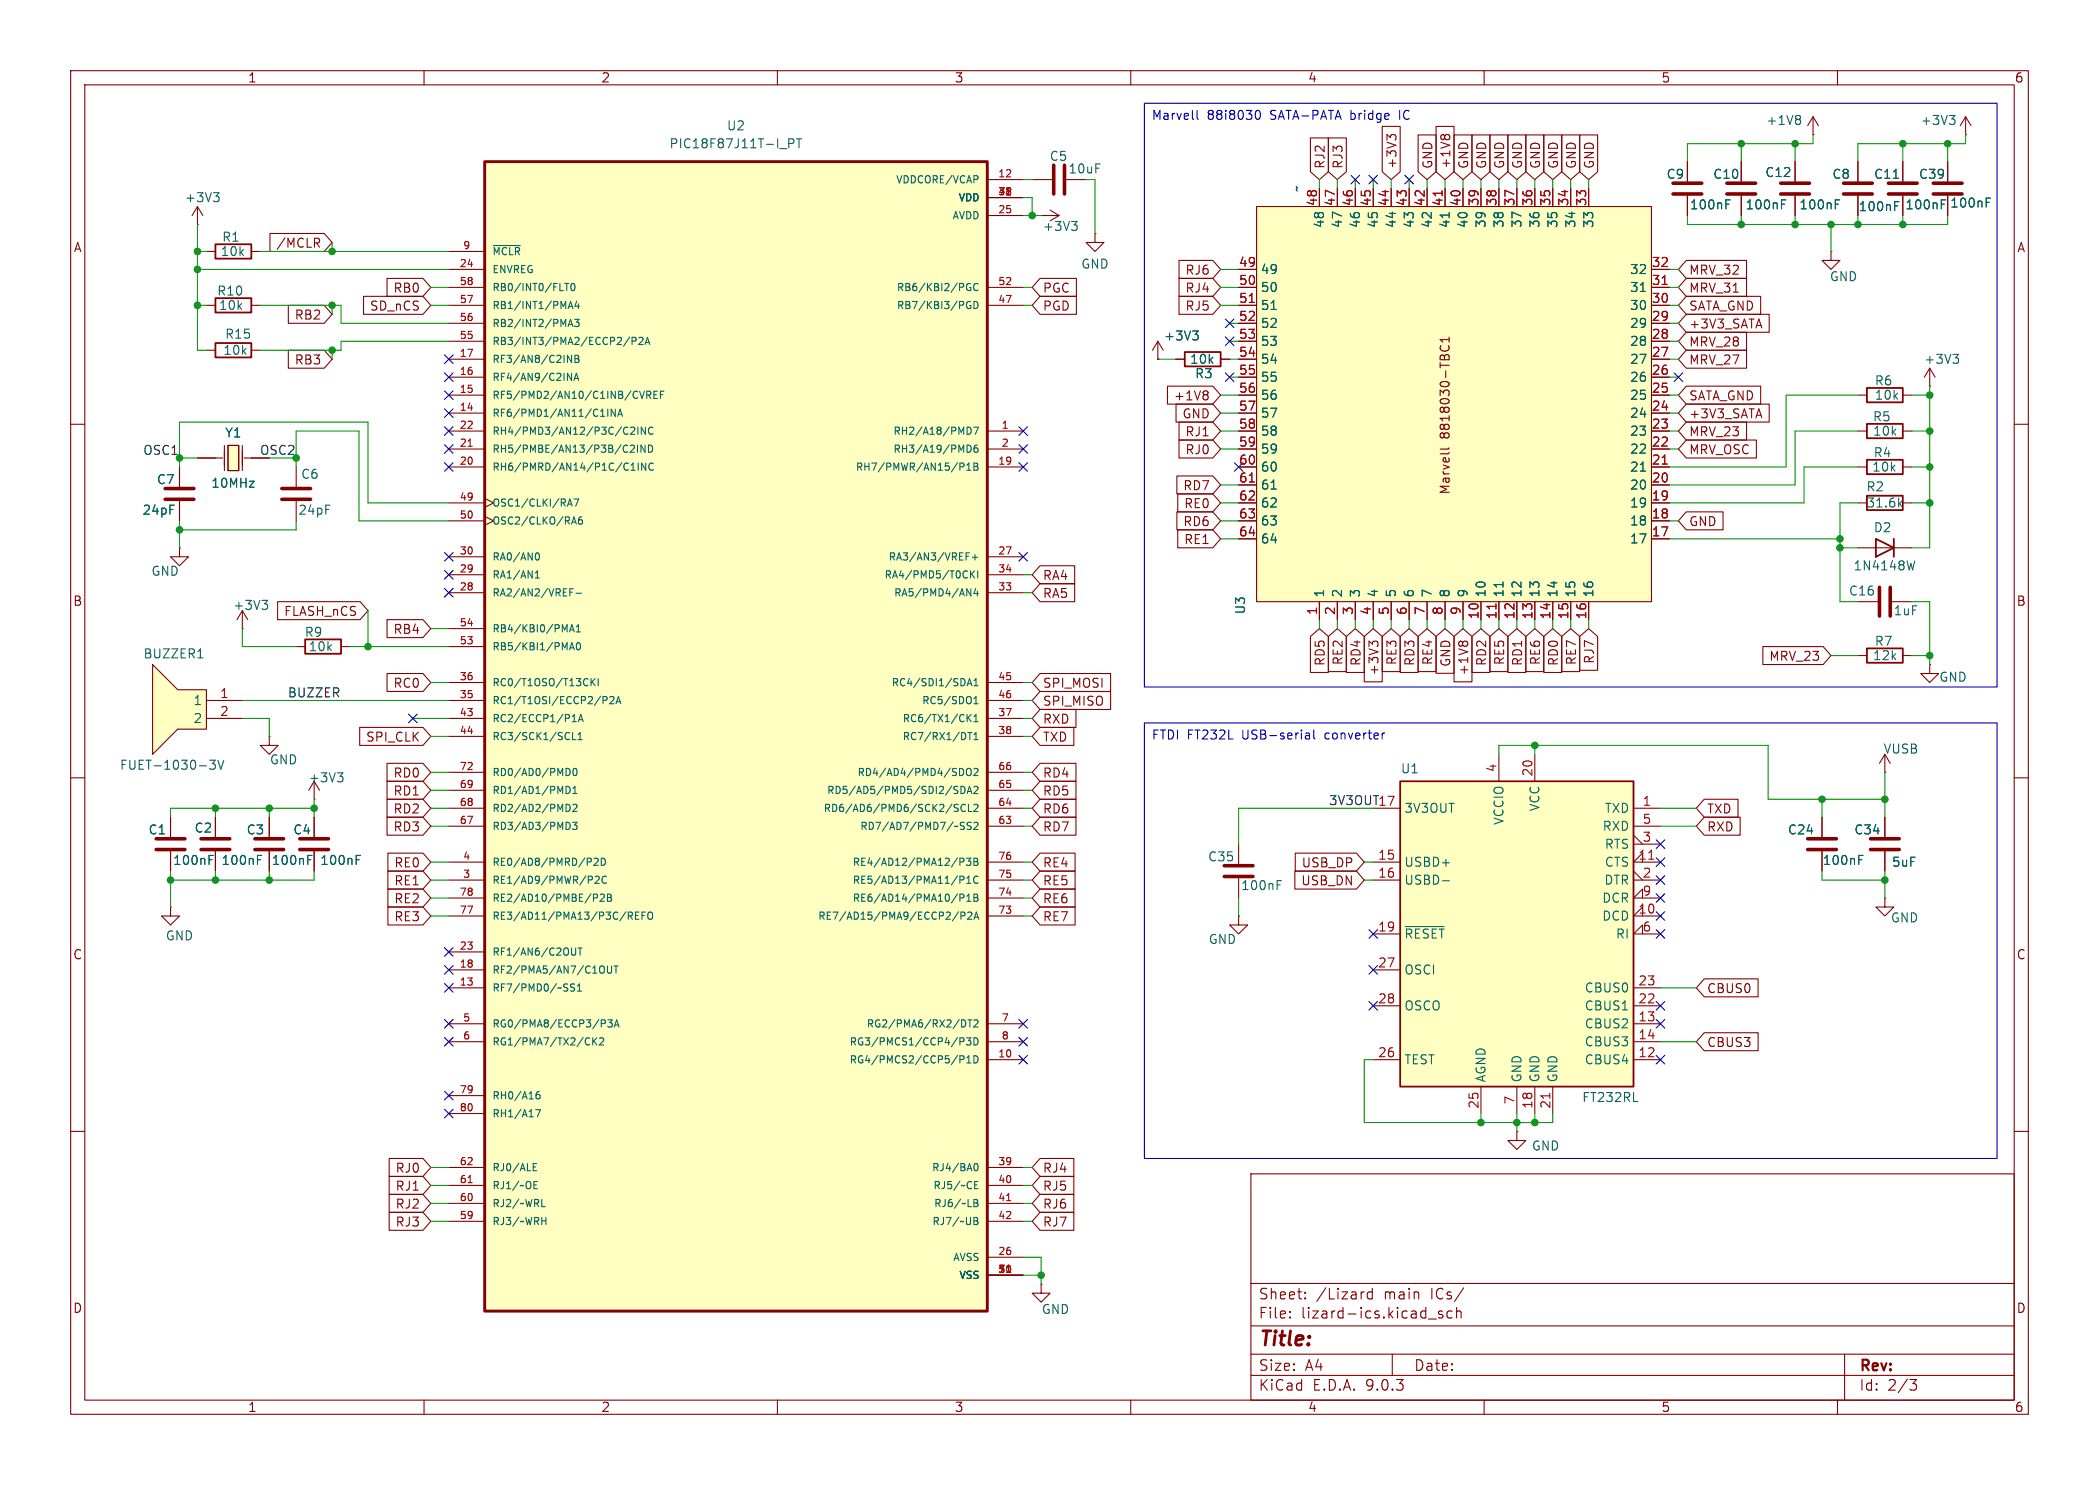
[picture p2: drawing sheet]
<svg xmlns="http://www.w3.org/2000/svg" width="297mm" height="210mm" viewBox="0 0 297 210" stroke-linecap="round" stroke-linejoin="round" font-family="sans-serif">
<defs><g id="words">
<text font-size="2.8" fill="#840000" x="178" y="190.9">Title:</text>
<g font-size="2.1" fill="#840000">
<text x="178" y="184">Sheet:</text>
<text x="186.2" y="184">/Lizard</text>
<text x="195.9" y="184">main</text>
<text x="202.6" y="184">ICs/</text>
<text x="178" y="186.7">File:</text>
<text x="184.1" y="186.7">lizard-ics.kicad_sch</text>
<text x="178" y="196.9">KiCad</text>
<text x="178" y="194.1">Size:</text>
<text x="184.7" y="194.1">A4</text>
<text x="185.7" y="196.9">E.D.A.</text>
<text x="193.3" y="196.9">9.0.3</text>
<text x="200" y="194.1">Date:</text>
<text x="263" y="194.3">Rev:</text>
<text x="263" y="196.9">Id:</text>
<text x="267.1" y="196.9">2/3</text>
</g>
<g font-size="1.8" fill="#840000">
<text x="35" y="11.9">1</text>
<text x="85" y="11.9">2</text>
<text x="135" y="11.9">3</text>
<text x="185" y="11.9">4</text>
<text x="235" y="11.9">5</text>
<text x="285" y="11.9">6</text>
<text x="187.6" y="24" transform="rotate(-90 187.6 24)">RJ2</text>
<text x="190.2" y="24" transform="rotate(-90 190.2 24)">RJ3</text>
<text x="197.8" y="24" transform="rotate(-90 197.8 24)">+3V3</text>
<text x="202.9" y="24" transform="rotate(-90 202.9 24)">GND</text>
<text x="205.4" y="24" transform="rotate(-90 205.4 24)">+1V8</text>
<text x="208" y="24" transform="rotate(-90 208 24)">GND</text>
<text x="210.5" y="24" transform="rotate(-90 210.5 24)">GND</text>
<text x="213" y="24" transform="rotate(-90 213 24)">GND</text>
<text x="215.6" y="24" transform="rotate(-90 215.6 24)">GND</text>
<text x="218.1" y="24" transform="rotate(-90 218.1 24)">GND</text>
<text x="220.7" y="24" transform="rotate(-90 220.7 24)">GND</text>
<text x="223.2" y="24" transform="rotate(-90 223.2 24)">GND</text>
<text x="225.7" y="24" transform="rotate(-90 225.7 24)">GND</text>
<text x="10.3" y="35.9">A</text>
<text x="39" y="35.2">/MCLR</text>
<text x="285.3" y="35.9">A</text>
<text x="55.6" y="41.6">RB0</text>
<text x="147.5" y="41.6">PGC</text>
<text x="167.6" y="39.1">RJ6</text>
<text x="167.6" y="41.6">RJ4</text>
<text x="238.9" y="41.6">MRV_31</text>
<text x="238.9" y="39.1">MRV_32</text>
<text x="41.6" y="45.4">RB2</text>
<text x="52.3" y="44.1">SD_nCS</text>
<text x="147.5" y="44.1">PGD</text>
<text x="167.6" y="44.1">RJ5</text>
<text x="238.9" y="44.1">SATA_GND</text>
<text x="238.9" y="46.7">+3V3_SATA</text>
<text x="41.6" y="51.8">RB3</text>
<text x="238.9" y="49.2">MRV_28</text>
<text x="238.9" y="51.8">MRV_27</text>
<text x="166" y="56.8">+1V8</text>
<text x="167.2" y="59.4">GND</text>
<text x="238.9" y="59.4">+3V3_SATA</text>
<text x="238.9" y="56.8">SATA_GND</text>
<text x="167.6" y="64.5">RJ0</text>
<text x="167.6" y="61.9">RJ1</text>
<text x="205.3" y="62.1" transform="rotate(-90 205.3 62.1)">8818030-TBC1</text>
<text x="238.9" y="64.5">MRV_OSC</text>
<text x="238.9" y="61.9">MRV_23</text>
<text x="167.3" y="69.5">RD7</text>
<text x="205.3" y="70" transform="rotate(-90 205.3 70)">Marvell</text>
<text x="167.3" y="74.6">RD6</text>
<text x="167.5" y="72.1">RE0</text>
<text x="167.5" y="77.2">RE1</text>
<text x="238.9" y="74.6">GND</text>
<text x="147.5" y="82.2">RA4</text>
<text x="10.3" y="85.9">B</text>
<text x="40.1" y="87.3">FLASH_nCS</text>
<text x="55.6" y="89.9">RB4</text>
<text x="147.5" y="84.8">RA5</text>
<text x="285.3" y="85.9">B</text>
<text x="187.6" y="94.3" transform="rotate(-90 187.6 94.3)">RD5</text>
<text x="190.2" y="94.2" transform="rotate(-90 190.2 94.2)">RE2</text>
<text x="192.7" y="94.3" transform="rotate(-90 192.7 94.3)">RD4</text>
<text x="195.3" y="95.6" transform="rotate(-90 195.3 95.6)">+3V3</text>
<text x="197.8" y="94.2" transform="rotate(-90 197.8 94.2)">RE3</text>
<text x="200.3" y="94.3" transform="rotate(-90 200.3 94.3)">RD3</text>
<text x="202.9" y="94.2" transform="rotate(-90 202.9 94.2)">RE4</text>
<text x="205.4" y="94.4" transform="rotate(-90 205.4 94.4)">GND</text>
<text x="208" y="95.6" transform="rotate(-90 208 95.6)">+1V8</text>
<text x="210.5" y="94.3" transform="rotate(-90 210.5 94.3)">RD2</text>
<text x="213" y="94.2" transform="rotate(-90 213 94.2)">RE5</text>
<text x="215.6" y="94.3" transform="rotate(-90 215.6 94.3)">RD1</text>
<text x="218.1" y="94.2" transform="rotate(-90 218.1 94.2)">RE6</text>
<text x="220.7" y="94.3" transform="rotate(-90 220.7 94.3)">RD0</text>
<text x="223.2" y="94.2" transform="rotate(-90 223.2 94.2)">RE7</text>
<text x="225.7" y="94" transform="rotate(-90 225.7 94)">RJ7</text>
<text x="250.3" y="93.7">MRV_23</text>
<text x="55.6" y="97.5">RC0</text>
<text x="147.5" y="97.5">SPI_MOSI</text>
<text x="147.5" y="100">SPI_MISO</text>
<text x="51.7" y="105.1">SPI_CLK</text>
<text x="147.5" y="102.6">RXD</text>
<text x="147.5" y="105.1">TXD</text>
<text x="55.6" y="112.7">RD1</text>
<text x="55.6" y="110.2">RD0</text>
<text x="147.5" y="112.7">RD5</text>
<text x="147.5" y="110.2">RD4</text>
<text x="55.6" y="115.3">RD2</text>
<text x="55.6" y="117.8">RD3</text>
<text x="147.5" y="115.3">RD6</text>
<text x="147.5" y="117.8">RD7</text>
<text x="241.5" y="117.8">RXD</text>
<text x="241.5" y="115.3">TXD</text>
<text x="55.7" y="125.4">RE1</text>
<text x="55.7" y="122.9">RE0</text>
<text x="147.5" y="122.9">RE4</text>
<text x="147.5" y="125.4">RE5</text>
<text x="184" y="125.4">USB_DN</text>
<text x="184.1" y="122.9">USB_DP</text>
<text x="55.7" y="130.5">RE3</text>
<text x="55.7" y="128">RE2</text>
<text x="147.5" y="128">RE6</text>
<text x="147.5" y="130.5">RE7</text>
<text x="10.3" y="135.9">C</text>
<text x="285.3" y="135.9">C</text>
<text x="241.5" y="140.7">CBUS0</text>
<text x="241.5" y="148.3">CBUS3</text>
<text x="55.9" y="166.1">RJ0</text>
<text x="147.5" y="166.1">RJ4</text>
<text x="55.9" y="171.1">RJ2</text>
<text x="55.9" y="168.6">RJ1</text>
<text x="55.9" y="173.7">RJ3</text>
<text x="147.5" y="168.6">RJ5</text>
<text x="147.5" y="171.1">RJ6</text>
<text x="147.5" y="173.7">RJ7</text>
<text x="10.3" y="185.9">D</text>
<text x="285.3" y="185.9">D</text>
<text x="35" y="199.9">1</text>
<text x="85" y="199.9">2</text>
<text x="135" y="199.9">3</text>
<text x="185" y="199.9">4</text>
<text x="235" y="199.9">5</text>
<text x="285" y="199.9">6</text>
</g>
<g font-size="1.8" fill="#0000c2">
<text x="162.9" y="17.3">Marvell</text>
<text x="170.8" y="17.3">88i8030</text>
<text x="179.9" y="17.3">SATA-PATA</text>
<text x="191.4" y="17.3">bridge</text>
<text x="198.5" y="17.3">IC</text>
<text x="162.9" y="104.9">FTDI FT232L</text>
<text x="175.9" y="104.9">USB-serial</text>
<text x="187.7" y="104.9">converter</text>
</g>
<g font-size="1.8" fill="#006464">
<text x="249.8" y="17.9">+1V8</text>
<text x="271.7" y="17.9">+3V3</text>
<text x="94.6" y="21.2">PIC18F87J11T-I_PT</text>
<text x="102.8" y="18.6">U2</text>
<text x="148.4" y="23">C5</text>
<text x="26.1" y="28.8">+3V3</text>
<text x="151.1" y="24.7">10uF</text>
<text x="184.3" y="27.2" transform="rotate(-90 184.3 27.2)">~</text>
<text x="235.7" y="25.5">C9</text>
<text x="239" y="29.8">100nF</text>
<text x="242.3" y="25.5">C10</text>
<text x="246.9" y="29.8">100nF</text>
<text x="249.7" y="25.2">C12</text>
<text x="254.5" y="29.8">100nF</text>
<text x="259.2" y="25.5">C8</text>
<text x="265.1" y="25.5">C11</text>
<text x="269.5" y="29.8">100nF</text>
<text x="271.4" y="25.5">C39</text>
<text x="275.9" y="29.6">100nF</text>
<text x="31.3" y="34.4">R1</text>
<text x="147.5" y="32.9">+3V3</text>
<text x="187.6" y="32.3" transform="rotate(-90 187.6 32.3)">48</text>
<text x="190.1" y="32.3" transform="rotate(-90 190.1 32.3)">47</text>
<text x="192.6" y="32.3" transform="rotate(-90 192.6 32.3)">46</text>
<text x="195.2" y="32.3" transform="rotate(-90 195.2 32.3)">45</text>
<text x="197.7" y="32.3" transform="rotate(-90 197.7 32.3)">44</text>
<text x="200.3" y="32.3" transform="rotate(-90 200.3 32.3)">43</text>
<text x="202.8" y="32.3" transform="rotate(-90 202.8 32.3)">42</text>
<text x="205.3" y="32.3" transform="rotate(-90 205.3 32.3)">41</text>
<text x="207.9" y="32.3" transform="rotate(-90 207.9 32.3)">40</text>
<text x="210.4" y="32.3" transform="rotate(-90 210.4 32.3)">39</text>
<text x="213" y="32.3" transform="rotate(-90 213 32.3)">38</text>
<text x="215.5" y="32.3" transform="rotate(-90 215.5 32.3)">37</text>
<text x="218" y="32.3" transform="rotate(-90 218 32.3)">36</text>
<text x="220.6" y="32.3" transform="rotate(-90 220.6 32.3)">35</text>
<text x="223.1" y="32.3" transform="rotate(-90 223.1 32.3)">34</text>
<text x="225.7" y="32.3" transform="rotate(-90 225.7 32.3)">33</text>
<text x="262.9" y="30.1">100nF</text>
<text x="31.1" y="36.4">10k</text>
<text x="152.9" y="38.2">GND</text>
<text x="178.3" y="41.5">50</text>
<text x="178.3" y="39">49</text>
<text x="230.5" y="41.5">31</text>
<text x="230.5" y="39">32</text>
<text x="258.8" y="40">GND</text>
<text x="30.6" y="42">R10</text>
<text x="30.9" y="44">10k</text>
<text x="178.3" y="46.6">52</text>
<text x="178.3" y="44">51</text>
<text x="230.5" y="46.6">29</text>
<text x="230.5" y="44">30</text>
<text x="31.5" y="50.4">10k</text>
<text x="31.8" y="48.1">R15</text>
<text x="164.6" y="48.4">+3V3</text>
<text x="168.3" y="51.7">10k</text>
<text x="169" y="53.7">R3</text>
<text x="178.3" y="51.7">54</text>
<text x="178.3" y="49.1">53</text>
<text x="230.5" y="51.7">27</text>
<text x="230.5" y="49.1">28</text>
<text x="272.2" y="51.7">+3V3</text>
<text x="178.3" y="59.3">57</text>
<text x="178.3" y="56.7">56</text>
<text x="178.3" y="54.2">55</text>
<text x="230.5" y="59.3">24</text>
<text x="230.5" y="56.7">25</text>
<text x="230.5" y="54.2">26</text>
<text x="264.9" y="59.8">R5</text>
<text x="265.2" y="54.7">R6</text>
<text x="265.2" y="56.7">10k</text>
<text x="31.8" y="62.1">Y1</text>
<text x="178.3" y="64.4">59</text>
<text x="178.3" y="61.8">58</text>
<text x="230.5" y="64.4">22</text>
<text x="230.5" y="61.8">23</text>
<text x="264.9" y="61.8">10k</text>
<text x="265" y="64.9">R4</text>
<text x="22.1" y="68.7">C7</text>
<text x="29.8" y="69.2">10MHz</text>
<text x="42.5" y="67.9">C6</text>
<text x="178.3" y="72">62</text>
<text x="178.3" y="69.4">61</text>
<text x="178.3" y="66.9">60</text>
<text x="230.5" y="72">19</text>
<text x="230.5" y="69.4">20</text>
<text x="230.5" y="66.9">21</text>
<text x="264" y="69.7">R2</text>
<text x="264" y="72">31.6k</text>
<text x="264.8" y="66.9">10k</text>
<text x="20.1" y="73">24pF</text>
<text x="42.1" y="73">24pF</text>
<text x="178.3" y="77.1">64</text>
<text x="178.3" y="74.5">63</text>
<text x="230.5" y="77.1">17</text>
<text x="230.5" y="74.5">18</text>
<text x="265" y="75.5">D2</text>
<text x="21.3" y="81.6">GND</text>
<text x="262.2" y="80.9">1N4148W</text>
<text x="32.9" y="86.5">+3V3</text>
<text x="176.4" y="87" transform="rotate(-90 176.4 87)">U3</text>
<text x="187.6" y="84.6" transform="rotate(-90 187.6 84.6)">1</text>
<text x="190.1" y="84.6" transform="rotate(-90 190.1 84.6)">2</text>
<text x="192.6" y="84.6" transform="rotate(-90 192.6 84.6)">3</text>
<text x="195.2" y="84.6" transform="rotate(-90 195.2 84.6)">4</text>
<text x="197.7" y="84.6" transform="rotate(-90 197.7 84.6)">5</text>
<text x="200.3" y="84.6" transform="rotate(-90 200.3 84.6)">6</text>
<text x="202.8" y="84.6" transform="rotate(-90 202.8 84.6)">7</text>
<text x="205.3" y="84.6" transform="rotate(-90 205.3 84.6)">8</text>
<text x="207.9" y="84.6" transform="rotate(-90 207.9 84.6)">9</text>
<text x="210.4" y="84.6" transform="rotate(-90 210.4 84.6)">10</text>
<text x="213" y="84.6" transform="rotate(-90 213 84.6)">11</text>
<text x="215.5" y="84.6" transform="rotate(-90 215.5 84.6)">12</text>
<text x="218" y="84.6" transform="rotate(-90 218 84.6)">13</text>
<text x="220.6" y="84.6" transform="rotate(-90 220.6 84.6)">14</text>
<text x="223.1" y="84.6" transform="rotate(-90 223.1 84.6)">15</text>
<text x="225.7" y="84.6" transform="rotate(-90 225.7 84.6)">16</text>
<text x="261.5" y="84.4">C16</text>
<text x="267.9" y="87.2">1uF</text>
<text x="20.2" y="93.3">BUZZER1</text>
<text x="43" y="90.3">R9</text>
<text x="43.6" y="92.3">10k</text>
<text x="264.9" y="93.6">12k</text>
<text x="265.2" y="91.5">R7</text>
<text x="27.3" y="99.9">1</text>
<text x="274.3" y="96.6">GND</text>
<text x="27.3" y="102.5">2</text>
<text x="266.4" y="106.8">VUSB</text>
<text x="16.9" y="109.1">FUET-1030-3V</text>
<text x="38.1" y="108.3">GND</text>
<text x="43.6" y="110.8">+3V3</text>
<text x="198.1" y="109.6">U1</text>
<text x="20.9" y="118.2">C1</text>
<text x="27.4" y="118">C2</text>
<text x="34.8" y="118.2">C3</text>
<text x="41.4" y="118.2">C4</text>
<text x="198.6" y="115.2">3V3OUT</text>
<text x="213" y="116.8" transform="rotate(-90 213 116.8)">VCCIO</text>
<text x="218" y="114.8" transform="rotate(-90 218 114.8)">VCC</text>
<text x="226.7" y="117.7">RXD</text>
<text x="227" y="115.2">TXD</text>
<text x="252.9" y="118.2">C24</text>
<text x="262.3" y="118.2">C34</text>
<text x="24.4" y="122.5">100nF</text>
<text x="31.3" y="122.5">100nF</text>
<text x="38.4" y="122.5">100nF</text>
<text x="45.2" y="122.5">100nF</text>
<text x="170.9" y="122">C35</text>
<text x="198.6" y="122.8">USBD+</text>
<text x="198.6" y="125.3">USBD-</text>
<text x="226.9" y="125.3">DTR</text>
<text x="227" y="120.2">RTS</text>
<text x="227" y="122.8">CTS</text>
<text x="257.8" y="122.5">100nF</text>
<text x="267.6" y="122.8">5uF</text>
<text x="175.5" y="126.1">100nF</text>
<text x="226.6" y="127.9">DCR</text>
<text x="226.6" y="130.4">DCD</text>
<text x="267.5" y="130.7">GND</text>
<text x="23.4" y="133.2">GND</text>
<text x="170.9" y="133.7">GND</text>
<text x="198.6" y="132.9">~{RESET}</text>
<text x="228.6" y="132.9">RI</text>
<text x="198.6" y="138">OSCI</text>
<text x="198.6" y="143.1">OSCO</text>
<text x="224.1" y="140.6">CBUS0</text>
<text x="224.1" y="143.1">CBUS1</text>
<text x="224.1" y="145.6">CBUS2</text>
<text x="224.1" y="148.2">CBUS3</text>
<text x="198.6" y="150.7">TEST</text>
<text x="210.4" y="153.2" transform="rotate(-90 210.4 153.2)">AGND</text>
<text x="215.5" y="153.2" transform="rotate(-90 215.5 153.2)">GND</text>
<text x="218" y="153.2" transform="rotate(-90 218 153.2)">GND</text>
<text x="220.6" y="153.2" transform="rotate(-90 220.6 153.2)">GND</text>
<text x="224.1" y="150.7">CBUS4</text>
<text x="223.8" y="156.1">FT232RL</text>
<text x="216.7" y="162.9">GND</text>
<text x="147.3" y="186">GND</text>
</g>
<g font-size="1.8" fill="#a90000">
<text x="186.4" y="29.3" transform="rotate(-90 186.4 29.3)">48</text>
<text x="189" y="29.3" transform="rotate(-90 189 29.3)">47</text>
<text x="191.5" y="29.3" transform="rotate(-90 191.5 29.3)">46</text>
<text x="194.1" y="29.3" transform="rotate(-90 194.1 29.3)">45</text>
<text x="196.6" y="29.3" transform="rotate(-90 196.6 29.3)">44</text>
<text x="199.1" y="29.3" transform="rotate(-90 199.1 29.3)">43</text>
<text x="201.7" y="29.3" transform="rotate(-90 201.7 29.3)">42</text>
<text x="204.2" y="29.3" transform="rotate(-90 204.2 29.3)">41</text>
<text x="206.8" y="29.3" transform="rotate(-90 206.8 29.3)">40</text>
<text x="209.3" y="29.3" transform="rotate(-90 209.3 29.3)">39</text>
<text x="211.8" y="29.3" transform="rotate(-90 211.8 29.3)">38</text>
<text x="214.4" y="29.3" transform="rotate(-90 214.4 29.3)">37</text>
<text x="216.9" y="29.3" transform="rotate(-90 216.9 29.3)">36</text>
<text x="219.5" y="29.3" transform="rotate(-90 219.5 29.3)">35</text>
<text x="222" y="29.3" transform="rotate(-90 222 29.3)">34</text>
<text x="224.5" y="29.3" transform="rotate(-90 224.5 29.3)">33</text>
<text x="175.2" y="40.4">50</text>
<text x="175.2" y="37.8">49</text>
<text x="233.6" y="40.4">31</text>
<text x="233.6" y="37.8">32</text>
<text x="175.2" y="45.5">52</text>
<text x="175.2" y="42.9">51</text>
<text x="233.6" y="45.5">29</text>
<text x="233.6" y="42.9">30</text>
<text x="175.2" y="53.1">55</text>
<text x="175.2" y="50.5">54</text>
<text x="175.2" y="48">53</text>
<text x="233.6" y="53.1">26</text>
<text x="233.6" y="50.5">27</text>
<text x="233.6" y="48">28</text>
<text x="175.2" y="58.2">57</text>
<text x="175.2" y="55.6">56</text>
<text x="233.6" y="58.2">24</text>
<text x="233.6" y="55.6">25</text>
<text x="175.2" y="65.8">60</text>
<text x="175.2" y="63.2">59</text>
<text x="175.2" y="60.7">58</text>
<text x="233.6" y="65.8">21</text>
<text x="233.6" y="63.2">22</text>
<text x="233.6" y="60.7">23</text>
<text x="175.2" y="70.9">62</text>
<text x="175.2" y="68.3">61</text>
<text x="233.6" y="70.9">19</text>
<text x="233.6" y="68.3">20</text>
<text x="175.2" y="75.9">64</text>
<text x="175.2" y="73.4">63</text>
<text x="233.6" y="75.9">17</text>
<text x="233.6" y="73.4">18</text>
<text x="186.4" y="87.1" transform="rotate(-90 186.4 87.1)">1</text>
<text x="189" y="87.1" transform="rotate(-90 189 87.1)">2</text>
<text x="191.5" y="87.1" transform="rotate(-90 191.5 87.1)">3</text>
<text x="194.1" y="87.1" transform="rotate(-90 194.1 87.1)">4</text>
<text x="196.6" y="87.1" transform="rotate(-90 196.6 87.1)">5</text>
<text x="199.1" y="87.1" transform="rotate(-90 199.1 87.1)">6</text>
<text x="201.7" y="87.1" transform="rotate(-90 201.7 87.1)">7</text>
<text x="204.2" y="87.1" transform="rotate(-90 204.2 87.1)">8</text>
<text x="206.8" y="87.1" transform="rotate(-90 206.8 87.1)">9</text>
<text x="209.3" y="87.7" transform="rotate(-90 209.3 87.7)">10</text>
<text x="211.8" y="87.7" transform="rotate(-90 211.8 87.7)">11</text>
<text x="214.4" y="87.7" transform="rotate(-90 214.4 87.7)">12</text>
<text x="216.9" y="87.7" transform="rotate(-90 216.9 87.7)">13</text>
<text x="219.5" y="87.7" transform="rotate(-90 219.5 87.7)">14</text>
<text x="222" y="87.7" transform="rotate(-90 222 87.7)">15</text>
<text x="224.5" y="87.7" transform="rotate(-90 224.5 87.7)">16</text>
<text x="31" y="98.8">1</text>
<text x="31" y="101.3">2</text>
<text x="211.8" y="109.3" transform="rotate(-90 211.8 109.3)">4</text>
<text x="216.9" y="109.9" transform="rotate(-90 216.9 109.9)">20</text>
<text x="232.3" y="114">1</text>
<text x="232.3" y="116.6">5</text>
<text x="232.3" y="119.1">3</text>
<text x="194.9" y="121.7">15</text>
<text x="194.9" y="124.2">16</text>
<text x="231.7" y="121.7">11</text>
<text x="232.3" y="124.2">2</text>
<text x="194.9" y="131.8">19</text>
<text x="231.7" y="129.3">10</text>
<text x="232.3" y="126.7">9</text>
<text x="232.3" y="131.8">6</text>
<text x="194.9" y="136.9">27</text>
<text x="194.9" y="142">28</text>
<text x="231.7" y="139.4">23</text>
<text x="231.7" y="142">22</text>
<text x="194.9" y="149.6">26</text>
<text x="231.7" y="144.5">13</text>
<text x="231.7" y="147.1">14</text>
<text x="231.7" y="149.6">12</text>
<text x="209.3" y="156.9" transform="rotate(-90 209.3 156.9)">25</text>
<text x="214.4" y="156.3" transform="rotate(-90 214.4 156.3)">7</text>
<text x="216.9" y="156.9" transform="rotate(-90 216.9 156.9)">18</text>
<text x="219.5" y="156.9" transform="rotate(-90 219.5 156.9)">21</text>
</g>
<g font-size="1.8" fill="#0f0f0f">
<text x="20.2" y="64.4">OSC1</text>
<text x="36.7" y="64.4">OSC2</text>
<text x="40.6" y="98.7">BUZZER</text>
<text x="188" y="114">3V3OUT17</text>
</g>
<g font-size="1.4" fill="#006464">
<text x="126.7" y="26.1">VDDCORE/VCAP</text>
<text x="135.5" y="28.7">VDD</text>
<text x="134.7" y="31.2">AVDD</text>
<text x="69.6" y="36.3">~{MCLR}</text>
<text x="69.6" y="38.8">ENVREG</text>
<text x="69.6" y="41.4">RB0/INT0/FLT0</text>
<text x="126.8" y="41.4">RB6/KBI2/PGC</text>
<text x="69.6" y="43.9">RB1/INT1/PMA4</text>
<text x="69.6" y="46.5">RB2/INT2/PMA3</text>
<text x="126.8" y="43.9">RB7/KBI3/PGD</text>
<text x="69.6" y="49">RB3/INT3/PMA2/ECCP2/P2A</text>
<text x="69.6" y="51.5">RF3/AN8/C2INB</text>
<text x="69.6" y="54.1">RF4/AN9/C2INA</text>
<text x="69.6" y="56.6">RF5/PMD2/AN10/C1INB/CVREF</text>
<text x="69.6" y="59.2">RF6/PMD1/AN11/C1INA</text>
<text x="69.6" y="61.7">RH4/PMD3/AN12/P3C/C2INC</text>
<text x="69.6" y="64.2">RH5/PMBE/AN13/P3B/C2IND</text>
<text x="126.3" y="61.7">RH2/A18/PMD7</text>
<text x="126.3" y="64.2">RH3/A19/PMD6</text>
<text x="69.6" y="66.8">RH6/PMRD/AN14/P1C/C1INC</text>
<text x="69.6" y="71.9">OSC1/CLKI/RA7</text>
<text x="121" y="66.8">RH7/PMWR/AN15/P1B</text>
<text x="69.6" y="74.4">OSC2/CLKO/RA6</text>
<text x="69.6" y="79.5">RA0/AN0</text>
<text x="69.6" y="82">RA1/AN1</text>
<text x="125" y="82">RA4/PMD5/T0CKI</text>
<text x="125.6" y="79.5">RA3/AN3/VREF+</text>
<text x="69.6" y="84.6">RA2/AN2/VREF-</text>
<text x="69.6" y="89.6">RB4/KBI0/PMA1</text>
<text x="126.4" y="84.6">RA5/PMD4/AN4</text>
<text x="69.6" y="92.2">RB5/KBI1/PMA0</text>
<text x="69.6" y="97.3">RC0/T1OSO/T13CKI</text>
<text x="69.6" y="99.8">RC1/T1OSI/ECCP2/P2A</text>
<text x="126" y="97.3">RC4/SDI1/SDA1</text>
<text x="130.4" y="99.8">RC5/SDO1</text>
<text x="69.6" y="102.3">RC2/ECCP1/P1A</text>
<text x="69.6" y="104.9">RC3/SCK1/SCL1</text>
<text x="127.6" y="102.3">RC6/TX1/CK1</text>
<text x="127.6" y="104.9">RC7/RX1/DT1</text>
<text x="69.6" y="110">RD0/AD0/PMD0</text>
<text x="69.6" y="112.5">RD1/AD1/PMD1</text>
<text x="116.9" y="112.5">RD5/AD5/PMD5/SDI2/SDA2</text>
<text x="121.2" y="110">RD4/AD4/PMD4/SDO2</text>
<text x="69.6" y="115">RD2/AD2/PMD2</text>
<text x="69.6" y="117.6">RD3/AD3/PMD3</text>
<text x="116.4" y="115">RD6/AD6/PMD6/SCK2/SCL2</text>
<text x="121.6" y="117.6">RD7/AD7/PMD7/~SS2</text>
<text x="69.6" y="122.7">RE0/AD8/PMRD/P2D</text>
<text x="69.6" y="125.2">RE1/AD9/PMWR/P2C</text>
<text x="120.5" y="122.7">RE4/AD12/PMA12/P3B</text>
<text x="120.5" y="125.2">RE5/AD13/PMA11/P1C</text>
<text x="69.6" y="127.7">RE2/AD10/PMBE/P2B</text>
<text x="69.6" y="130.3">RE3/AD11/PMA13/P3C/REFO</text>
<text x="115.6" y="130.3">RE7/AD15/PMA9/ECCP2/P2A</text>
<text x="120.5" y="127.7">RE6/AD14/PMA10/P1B</text>
<text x="69.6" y="135.4">RF1/AN6/C2OUT</text>
<text x="69.6" y="137.9">RF2/PMA5/AN7/C1OUT</text>
<text x="69.6" y="140.4">RF7/PMD0/~SS1</text>
<text x="69.6" y="145.5">RG0/PMA8/ECCP3/P3A</text>
<text x="69.6" y="148.1">RG1/PMA7/TX2/CK2</text>
<text x="120.1" y="148.1">RG3/PMCS1/CCP4/P3D</text>
<text x="122.5" y="145.5">RG2/PMA6/RX2/DT2</text>
<text x="69.6" y="155.7">RH0/A16</text>
<text x="120.1" y="150.6">RG4/PMCS2/CCP5/P1D</text>
<text x="69.6" y="158.2">RH1/A17</text>
<text x="69.6" y="165.8">RJ0/ALE</text>
<text x="131.8" y="165.8">RJ4/BA0</text>
<text x="69.6" y="168.4">RJ1/~OE</text>
<text x="69.6" y="170.9">RJ2/~WRL</text>
<text x="69.6" y="173.5">RJ3/~WRH</text>
<text x="131.8" y="173.5">RJ7/~UB</text>
<text x="131.9" y="168.4">RJ5/~CE</text>
<text x="132" y="170.9">RJ6/~LB</text>
<text x="134.8" y="178.5">AVSS</text>
<text x="135.6" y="181.1">VSS</text>
</g>
<g font-size="1.4" fill="#a90000">
<text x="141.1" y="25.1">12</text>
<text x="141.1" y="27.7">32</text>
<text x="141.1" y="27.7">71</text>
<text x="65.4" y="35.3">9</text>
<text x="141.1" y="30.2">25</text>
<text x="64.9" y="37.8">24</text>
<text x="64.9" y="40.4">58</text>
<text x="141.1" y="40.4">52</text>
<text x="64.9" y="42.9">57</text>
<text x="64.9" y="45.5">56</text>
<text x="141.1" y="42.9">47</text>
<text x="64.9" y="48">55</text>
<text x="64.9" y="50.5">17</text>
<text x="64.9" y="53.1">16</text>
<text x="64.9" y="55.6">15</text>
<text x="64.9" y="58.2">14</text>
<text x="64.9" y="60.7">22</text>
<text x="64.9" y="63.2">21</text>
<text x="64.9" y="65.8">20</text>
<text x="141.1" y="65.8">19</text>
<text x="141.6" y="60.7">1</text>
<text x="141.6" y="63.2">2</text>
<text x="64.9" y="70.9">49</text>
<text x="64.9" y="73.4">50</text>
<text x="64.9" y="78.5">30</text>
<text x="64.9" y="81">29</text>
<text x="64.9" y="83.6">28</text>
<text x="141.1" y="78.5">27</text>
<text x="141.1" y="81">34</text>
<text x="141.1" y="83.6">33</text>
<text x="64.9" y="88.6">54</text>
<text x="64.9" y="91.2">53</text>
<text x="64.9" y="96.3">36</text>
<text x="64.9" y="98.8">35</text>
<text x="64.9" y="101.3">43</text>
<text x="141.1" y="96.3">45</text>
<text x="141.1" y="98.8">46</text>
<text x="141.1" y="101.3">37</text>
<text x="64.9" y="103.9">44</text>
<text x="141.1" y="103.9">38</text>
<text x="64.9" y="109">72</text>
<text x="64.9" y="111.5">69</text>
<text x="141.1" y="109">66</text>
<text x="141.1" y="111.5">65</text>
<text x="64.9" y="114">68</text>
<text x="64.9" y="116.6">67</text>
<text x="141.1" y="114">64</text>
<text x="141.1" y="116.6">63</text>
<text x="65.4" y="121.7">4</text>
<text x="65.4" y="124.2">3</text>
<text x="141.1" y="121.7">76</text>
<text x="141.1" y="124.2">75</text>
<text x="64.9" y="126.7">78</text>
<text x="64.9" y="129.3">77</text>
<text x="141.1" y="126.7">74</text>
<text x="141.1" y="129.3">73</text>
<text x="64.9" y="134.4">23</text>
<text x="64.9" y="136.9">18</text>
<text x="64.9" y="139.4">13</text>
<text x="65.4" y="144.5">5</text>
<text x="65.4" y="147.1">6</text>
<text x="141.1" y="149.6">10</text>
<text x="141.6" y="144.5">7</text>
<text x="141.6" y="147.1">8</text>
<text x="64.9" y="154.7">79</text>
<text x="64.9" y="157.2">80</text>
<text x="64.9" y="164.8">62</text>
<text x="64.9" y="167.4">61</text>
<text x="141.1" y="164.8">39</text>
<text x="141.1" y="167.4">40</text>
<text x="64.9" y="169.9">60</text>
<text x="64.9" y="172.5">59</text>
<text x="141.1" y="169.9">41</text>
<text x="141.1" y="172.5">42</text>
<text x="141.1" y="177.5">26</text>
<text x="141.1" y="180.1">11</text>
<text x="141.1" y="180.1">5</text>
<text x="141.1" y="180.1">70</text>
</g>
</g></defs>
<g fill="none" stroke="#840000" stroke-width=".15">
<path d="M10 10h277v190h-277zM12 12h273v186h-273zM60 10v2M110 10v2M160 10v2M210 10v2M260 10v2M246.4 22.9v2.8M246.4 27.7v2.8M163.8 50.8h.1M163.8 48.3l-.7 1.2M163.8 48.3l.8 1.2"/>
<path d="M163.8 48.3v2.5M10 60h2M285 60h2M10 110h2M285 110h2M10 160h2M177 166h108v32h-108zM285 160h2M60 198v2M110 198v2M160 198v2M177 194.5h108"/>
<path d="M177 191.5h108M177 187.5h108M177 181.5h108M182.5 186.3h.1l-.1 .1M182.5 186.3v.1M182.5 185.5v.1M182.5 185.5h.1l-.1 .1M184.7 183.6v.1M184.7 183.6h-.1l.1 .1M184.7 182.8v.1M184.7 182.8h-.1l.1 .1M194.2 182.2v1.5"/>
<path d="M194.2 182.8l-.5-.1-.2 .3v.4l.1 .2 .1 .1 .5-.1M197 191.5v3M202.1 186.5h1.1M204.1 185.5l-.4-.1-.2 .2 .1 .2 .5 .2 .1 .1-.1 .2-.1 .1-.5-.1M205.5 185.5l-.5-.1-.3 .3v.4l.2 .2 .1 .1 .5-.1M206.1 185.5a.37 .37 0 0 1 .6 .1v.8M206.1 184.9v1.5M207.1 182.1l-1.3 2M210 198v2M260 198v2M261 191.5v6.5M270.2 195.1h1l-.5 .6a.41 .41 0 0 1 .5 .3v.3l-.2 .2-.5 .1"/>
</g>
<path d="M244.3 25.9h4.1M244.3 27.4h4.1" fill="none" stroke="#840000" stroke-width=".51"/>
<path d="M252.1 28.9h.4M252.1 28.3h.6M168.8 46.8h.7l-.4 .5M169.3 47.3l.2 .2v.3l-.2 .3" fill="none" stroke="#006464" stroke-width=".15"/>
<path d="M177.8 29.2h55.9v55.9h-55.9z" fill="#ffffc2"/>
<g fill="none" stroke="#840000" stroke-width=".15">
<path d="M147.3 30.5h.1M147.3 30.5h2.6M148.6 29.7l1.3 .8M149.9 30.5l-1.3 .7M154.9 33v1.3h1.3l-1.3 1.3-1.2-1.3h1.2M154.9 33h.1M175.3 38.1h2.5M177.8 29.2h55.9v55.9h-55.9zM186.7 26.7v2.5M189.2 26.7v2.5M191.8 26.7v2.5M194.3 26.7v2.5"/>
<path d="M196.8 26.7v2.5M199.4 26.7v2.5M201.9 26.7v2.5M204.5 26.7v2.5M207 26.7v2.5M209.5 26.7v2.5M212.1 26.7v2.5M214.6 26.7v2.5M217.2 26.7v2.5M219.7 26.7v2.5M222.2 26.7v2.5M224.8 26.7v2.5"/>
<path d="M233.7 38.1h2.5M175.3 58.4h2.5M175.3 55.9h2.5M175.3 53.3h2.5M175.3 50.8h2.5M175.3 48.3h2.5M175.3 45.7h2.5M175.3 43.2h2.5M175.3 40.6h2.5M203.9 48.9a.51 .51 0 0 0 0 .6 .51 .51 0 0 0 .6 .2 .48 .48 0 0 0 .5-.3 .48 .48 0 0 0-.1-.5M205 47.7v.7M205 48h-1.2l.3 .4"/>
<path d="M233.7 58.4h2.5M233.7 55.9h2.5M233.7 53.3h2.5M233.7 50.8h2.5M233.7 48.3h2.5M233.7 45.7h2.5M233.7 43.2h2.5M233.7 40.6h2.5M41.9 66v2.8M41.9 70.9v2.8M175.3 63.5h2.5M175.3 76.2h2.5"/>
<path d="M175.3 73.7h2.5M175.3 71.1h2.5M175.3 68.6h2.5M175.3 66h2.5M175.3 61h2.5M205 63.3l-.1 .2h-1.1M233.7 63.5h2.5M233.7 76.2h2.5M233.7 73.7h2.5M233.7 71.1h2.5M233.7 68.6h2.5M233.7 66h2.5"/>
<path d="M233.7 61h2.5M41.9 91.4h1.3M48.3 91.4h1.2M186.7 85.1v2.5M189.2 85.1v2.5M191.8 85.1v2.5M194.3 85.1v2.5M196.8 85.1v2.5M199.4 85.1v2.5M201.9 85.1v2.5M204.5 85.1v2.5M207 85.1v2.5"/>
<path d="M209.5 85.1v2.5M212.1 85.1v2.5M214.6 85.1v2.5M217.2 85.1v2.5M219.7 85.1v2.5M222.2 85.1v2.5M224.8 85.1v2.5M38.1 104.1v1.3h-1.3l1.3 1.3 1.3-1.3h-1.3M38.1 104.1h.1"/>
</g>
<path d="M151.6 31.3h.8l-.4 .5M152.2 31.8l.2 .2v.3l-.2 .3M205 30.1v.7M179.9 43.8h.7M232.1 41.2h.7M179.9 69.2h.7M232.1 66.6h.7M212.7 82.3v.7" fill="none" stroke="#006464" stroke-width=".15"/>
<path d="M204.1 27v.7M176.8 42.8h.7M235.2 40.2h.7M176.8 68.2h.7M235.2 65.6h.7M211.7 85.4v.7" fill="none" stroke="#a90000" stroke-width=".15"/>
<path d="M43.2 90.4h5.1v2.1h-5.1z" fill="none" stroke="#840000" stroke-width=".25"/>
<path d="M39.9 70.6h4M39.9 69.1h4" fill="none" stroke="#840000" stroke-width=".51"/>
<path d="M32.3 63h1.5v3.6h-1.5z" fill="#ffffc2"/>
<g fill="none" stroke="#840000" stroke-width=".15">
<path d="M27.9 31.8h.1M27.9 29.2l-.7 1.3M27.9 29.2l.8 1.3M27.9 29.2v2.6M29.2 35.6h1.3M35.6 35.6h1.2M254 22.9v2.8M254 27.7v2.8M259.1 35.6v1.2h1.2l-1.2 1.3-1.3-1.3h1.3M259.1 35.6h.1M269.2 22.9v2.8M269.2 27.7v2.8"/>
<path d="M262.9 55.9h1.3M269.2 55.9h1.3M273 54.6h.1M273 52.1l.8 1.2M273 52.1l-.7 1.2M273 52.1v2.5M25.4 77.5v1.2h-1.3l1.3 1.3 1.3-1.3h-1.3M25.4 77.5h.1M25.4 66v2.8M25.4 70.9v2.8M27.9 64.8h3.6M31.7 63v3.6"/>
<path d="M32.3 63h1.5v3.6h-1.5zM34.3 63v3.6M34.5 64.8h3.6M262.9 61h1.3M262.9 66h1.3M269.2 61h1.3M269.2 66h1.3M34.3 88.9h.1M34.3 86.4v2.5M34.3 86.4l-.8 1.2M34.3 86.4l.8 1.2M44.4 113h.1"/>
<path d="M44.4 110.5l-.7 1.3M44.4 110.5l.8 1.3M44.4 110.5v2.5M24.1 128.3v1.2h-1.2l1.2 1.3 1.3-1.3h-1.3M24.1 128.3h.1M147.3 181.6v1.3h1.3l-1.3 1.3-1.3-1.3h1.3M147.3 181.6h.1"/>
</g>
<g fill="none" stroke="#006464" stroke-width=".15">
<path d="M30.2 27.2h.8l-.4 .5M30.8 27.7l.2 .3v.3l-.2 .2M259.7 28.9h.4M259.7 28.3h.6M267.9 25.2h.7M274.7 28.9h.4M274.7 28.3h.6M276.3 50.1h.8l-.4 .5M276.9 50.6l.2 .2v.3l-.2 .3M37.1 84.9h.8l-.5 .5M37.6 85.4l.3 .2v.3l-.3 .3M47.7 109.3h.8l-.4 .5"/>
<path d="M48.3 109.8l.2 .2v.3l-.2 .3"/>
</g>
<path d="M30.5 34.5h5.1v2.1h-5.1zM264.2 54.9h5v2h-5zM264.2 59.9h5v2.1h-5zM264.2 65h5v2.1h-5z" fill="none" stroke="#840000" stroke-width=".25"/>
<path d="M252 27.4h4M252 25.9h4M267.2 27.4h4.1M267.2 25.9h4.1M23.4 70.6h4M23.4 69.1h4" fill="none" stroke="#840000" stroke-width=".51"/>
<path d="M68.6 22.9h71.1v162.5h-71.1z" fill="#ffffc2"/>
<path d="M68.6 22.9h71.1v162.5h-71.1z" fill="none" stroke="#840000" stroke-width=".41"/>
<g fill="none" stroke="#840000" stroke-width=".15">
<path d="M63.5 35.6h5.1M63.5 38.1h5.1M139.7 25.4h5.1M139.7 27.9h5.1M139.7 30.5h5.1M262.9 22.9v2.8M262.9 27.7v2.8M29.2 43.2h1.3M29.2 49.5h1.3M35.6 43.2h1.2M35.6 49.5h1.2M63.5 40.6h5.1"/>
<path d="M63.5 43.2h5.1M63.5 45.7h5.1M63.5 48.3h5.1M63.5 50.8h5.1M63.5 53.3h5.1M63.5 55.9h5.1M63.5 58.4h5.1M139.7 40.6h5.1M139.7 43.2h5.1M63.5 61h5.1M63.5 63.5h5.1M63.5 66h5.1"/>
<path d="M63.5 71.1h5.1M63.5 73.7h5.1M63.5 78.7h5.1M68.6 70.5l1.2 .6-1.2 .7M68.6 73l1.2 .7-1.2 .6M139.7 61h5.1M139.7 63.5h5.1M139.7 66h5.1M139.7 78.7h5.1M63.5 81.3h5.1M63.5 83.8h5.1M63.5 88.9h5.1"/>
<path d="M63.5 91.4h5.1M63.5 96.5h5.1M63.5 99.1h5.1M139.7 81.3h5.1M139.7 83.8h5.1M139.7 96.5h5.1M139.7 99.1h5.1M24.1 115.6v2.8M30.5 115.6v2.8M63.5 101.6h5.1M63.5 104.1h5.1M63.5 109.2h5.1"/>
<path d="M63.5 111.8h5.1M63.5 114.3h5.1M63.5 116.8h5.1M139.7 101.6h5.1M139.7 104.1h5.1M139.7 109.2h5.1M139.7 111.8h5.1M139.7 114.3h5.1M139.7 116.8h5.1M24.1 120.4v2.8M30.5 120.4v2.8M63.5 121.9h5.1"/>
<path d="M63.5 124.5h5.1M63.5 127h5.1M63.5 129.5h5.1M63.5 134.6h5.1M63.5 137.2h5.1M63.5 139.7h5.1M139.7 121.9h5.1M139.7 124.5h5.1M139.7 127h5.1M139.7 129.5h5.1M63.5 144.8h5.1M63.5 147.3h5.1"/>
<path d="M63.5 154.9h5.1M63.5 157.5h5.1M139.7 144.8h5.1M139.7 147.3h5.1M139.7 149.9h5.1M63.5 165.1h5.1M63.5 167.6h5.1M63.5 170.2h5.1M63.5 172.7h5.1M139.7 165.1h5.1M139.7 167.6h5.1M139.7 170.2h5.1"/>
<path d="M139.7 172.7h5.1M139.7 177.8h5.1M139.7 180.3h5.1"/>
</g>
<g fill="none" stroke="#006464" stroke-width=".15">
<path d="M112.7 19.6h.7M113.1 19.6v1.3M69.8 34.7h3.8M111.6 20.3l.6-.1 .1-.1v-.3l-.2-.2h-.5v1.3M268.1 29.1h.4M268.1 28.5h.6M79.9 40.1h.6M80.2 40.1v1M80.3 50.2l.6 1.1v-1.1M80.3 52.8l.6 1v-1M80.4 43.6l.3-1 .4 1M80.4 46.2l.3-1 .4 1"/>
<path d="M80.5 43.4h.5M80.5 45.9h.5M80.9 40.1h.1a.54 .54 0 0 1 .4 .5 .54 .54 0 0 1-.4 .5 .68 .68 0 0 1-.1-1zM81.2 53.8l.3-1 .4 1M81.3 45.2h.6l-.3 .4h.3v.5l-.2 .1-.4-.1M81.3 53.5h.5M81.4 50.2h.3l.2 .2-.2 .3 .2 .1v.3l-.2 .2h-.3zM81.4 50.7h.3M81.6 42.6l-.2 .7h.6M81.8 43v.6M85 58.9h.6M86 57.9v1"/>
<path d="M87.1 57.9v1l-.6-1v1M87.4 58.9l.3-1 .4 1M87.5 58.6h.5M89.1 47.7l-.9 1.3M89.4 48.2h.5l.1-.2v-.2l-.6-.1v1M90.4 47.8l.4-.1 .2 .3-.6 .7h.6M90.5 55.3l.3 1 .4-1M91.3 48.7l.3-1 .4 1M91.4 48.4h.5M91.5 55.9l.5-.1 .1-.1-.1-.3-.5-.1v1M91.8 55.9l.3 .4M92.5 55.8h.4"/>
<path d="M93 55.3h-.5v1h.5M93.5 55.8h.3M93.9 55.3h-.4v1M137.2 40.7h.2l-.1 .4h-.2l-.3-.1M137.2 43.2h.2l-.1 .4h-.2l-.3-.1M137.3 40.1h-.2l-.3 .1M137.3 42.7l-.2-.1-.3 .2M137.8 42.6a.51 .51 0 0 1 .6 .5 .51 .51 0 0 1-.6 .5zM138.4 40.2a.48 .48 0 0 0-.7 .3 .48 .48 0 0 0 .5 .6l.2-.1M75.9 78.2h.1a.54 .54 0 0 1 .3 .5 .54 .54 0 0 1-.3 .5h-.1M80.3 71.6l.3-1 .4 1M80.4 71.3h.5"/>
<path d="M81 73.8h.5M81.2 70.6h.7l-.4 1M81.2 73.1l.3 1M82.3 73.1l-.3 .1a.68 .68 0 0 0 0 .9l.4-.1v-.3l-.2-.2h-.2l-.2 .2M89.2 63l.4-.1 .2 .3-.7 .8h.7M89.2 60.5l.4-.1 .2 .3-.6 .7h.6M89.3 66.5h.6M89.3 65.8l.3-.3v1M90.2 62.9v1.1M90.3 60.4v1M90.3 65.5v1M91.3 62.9v1.1l-.6-1.1v1.1"/>
<path d="M91.3 60.4v1l-.6-1v1M91.4 65.5v1l-.6-1v1M91.8 62.9a.51 .51 0 0 1 .5 .6 .51 .51 0 0 1-.5 .5zM92.4 60.5a.48 .48 0 0 0-.7 .3 .48 .48 0 0 0 .5 .6l.2-.1M92.4 65.6a.48 .48 0 0 0-.6 .3 .48 .48 0 0 0 .4 .6l.2-.1M135.8 65.5h.4l.2 .2-.1 .3h-.5M136.7 78.2h.5M136.7 78.7h.3M136.8 66.5h.6M136.8 65.8l.3-.3v1M136.8 60.4a.51 .51 0 0 1 .6 .5 .51 .51 0 0 1-.6 .5zM136.8 62.9a.51 .51 0 0 1 .6 .6 .51 .51 0 0 1-.6 .5z"/>
<path d="M137.6 78.8h.7M137.8 60.4h.6l-.4 1M137.8 65.5h.3l.2 .2-.2 .3 .2 .1 .1 .2-.2 .2h-.4zM137.8 66h.3M138 78.4v.8M138.3 62.9l-.3 .1a.68 .68 0 0 0 0 1l.3-.1 .1-.4-.2-.2h-.2l-.2 .2M75.7 81.7h.6M75.7 81l.3-.3v1M80.6 89.4l.3-1.1 .4 1.1M80.6 91.9l.3-1 .4 1M80.6 83.7h.4M80.7 89.1h.5"/>
<path d="M80.7 91.6h.5M81.1 83.3h-.5v1M81.5 83.9h.8M81.5 88.6l.3-.3v1.1M81.5 89.4h.6M81.6 91l.2-.1a.54 .54 0 0 1 .3 .5 .54 .54 0 0 1-.3 .5l-.2-.1-.1-.3zM83.1 96l.1 .1M83.2 96.9h-.1M83.6 96v1M83.8 96.4l.4 .6M84.2 96l-.6 .5M84.6 96v1"/>
<path d="M85.3 98.5h.4l.2 .2-.1 .3h-.5M86.3 98.6l.4-.1 .2 .3-.7 .7h.7M87.2 99.5l.3-1 .3 1M87.3 99.2h.4M136.8 83.3l.6 1v-1M136.8 80.8h.1M136.8 97l.4-1 .3 1M136.9 81.6l-.1 .1M136.9 96.7h.5M137.3 80.7v1M137.5 81.2l.4 .5M137.8 99.5h.6"/>
<path d="M137.8 97h.6M137.8 96.3l.3-.3v1M137.8 98.8l.3-.3v1M137.9 80.7l-.6 .6M138.1 83.2l-.3 .7h.6M138.3 83.6v.7M138.3 80.7v1M80.1 108.7a.51 .51 0 0 1 .6 .5 .51 .51 0 0 1-.6 .5M80.1 111.2a.51 .51 0 0 1 .6 .5 .51 .51 0 0 1-.6 .5M80.1 113.7a.51 .51 0 0 1 .6 .6 .51 .51 0 0 1-.6 .5M80.3 116.3a.55 .55 0 0 1 .4 .5 .55 .55 0 0 1-.4 .5M81 102.1h.5"/>
<path d="M81 103.6v1h.5M81 116.3h.6l-.3 .4 .3 .1v.4l-.1 .1-.5-.1M81.1 101.3l.2-.3v1.1M81.1 111.5l.3-.3v1M81.1 113.8l.4-.1 .1 .3-.6 .8h.6M81.1 112.2h.5M81.2 108.8l.1-.1a.54 .54 0 0 1 .4 .5 .54 .54 0 0 1-.4 .5l-.1-.1-.1-.3zM81.8 104.6h.6M81.8 103.9l.3-.3v1M81.8 102.1l.4-1.1 .3 1.1M81.9 101.8h.5M135.1 113.8h.5"/>
<path d="M135.1 114.2l.4 .1 .1 .2-.1 .2-.4 .1M135.1 111.2l.4 .1M135.1 111.7l.3 .1 .1 .2-.2 .2h-.2M136 111.2a.51 .51 0 0 1 .6 .5 .51 .51 0 0 1-.6 .5zM136.1 116.3h.4M136.1 116.8l.3 .1 .1 .2-.2 .2h-.3M136.2 108.7l.2 .4-.2 .5M136.6 113.8a.48 .48 0 0 0-.7 .4 .48 .48 0 0 0 .5 .6l.2-.1M136.8 112.2l.4-1 .3 1M136.8 101v1.1M136.9 108.7h.1a.34 .34 0 0 1 .4 .3v.3a.34 .34 0 0 1-.3 .4 .34 .34 0 0 1-.4-.4v-.3zM136.9 103.6h.6"/>
<path d="M136.9 111.9h.5M137 101.5l.4 .6M137 113.7v1.1h.5M137.2 103.6v1M137.4 116.3h-.4l-.2 .2 .1 .2 .5 .2v.3l-.2 .1h-.4M137.4 101l-.6 .6M137.8 102.1h.6M137.8 104.6h.6M137.8 108.8l.4-.1 .2 .3-.6 .7h.6M137.8 111.3l.4-.1 .2 .3-.6 .7h.6M137.8 113.8l.4-.1 .2 .3-.6 .8h.6M137.8 116.4l.4-.1 .2 .3-.6 .7h.6"/>
<path d="M137.8 101.3l.3-.3v1.1M137.8 103.9l.3-.3v1M29.6 121.6h.4M29.6 121h.6M36.4 121.6h.5M36.4 121h.6M81.3 139.2l-.4-.1-.2 .2 .1 .3 .5 .2v.3l-.2 .1-.4-.1M81.5 134.1v.8l-.1 .1-.3 .1M81.7 139.4l.3-.3v1.1M81.8 134.1h.6M82.1 134.1v1M83.6 121.4l.1 .2-.1 .2"/>
<path d="M84 126.4h.4l.1 .2v.3l-.5 .1M84.1 121.5l.4-.1 .1 .3-.6 .7h.6M84.2 124l.4-.1 .2 .3-.6 .7h.6M84.9 126.5l.4-.1 .2 .3-.6 .8h.6M85.1 121.4a.51 .51 0 0 1 .6 .5 .51 .51 0 0 1-.6 .5zM85.3 136.6l.1 .1a.65 .65 0 0 1-.1 .9M85.8 124a.48 .48 0 0 0-.7 .3 .48 .48 0 0 0 .5 .6l.2-.1M86 126.4h.3l.2 .2-.2 .3 .2 .1v.3l-.2 .2h-.3zM86 126.9h.3M86 136.6v.8l.1 .2h.3l.1-.2v-.8M86.9 136.6h.6M87.2 136.6v1"/>
<path d="M88.9 129h.4l.2 .2-.1 .3h-.5M89.1 129.5l.4 .5M89.9 129.5h.4M90.4 129h-.5v1h.5M90.8 129.5h.4M91.3 129h-.5v1M91.8 129h.1a.34 .34 0 0 1 .4 .3v.4a.34 .34 0 0 1-.3 .3 .34 .34 0 0 1-.3-.3v-.4zM135.6 128.9l-.8 1.3M135.8 121.9l.5-.1 .1-.1v-.2l-.6-.1v1M135.8 123.9h.4l.2 .2-.1 .3h-.5M135.8 127l.5-.1 .1-.1v-.3l-.6-.1v1.1M136 129.5h.5l.1-.2-.1-.2-.5-.1v1"/>
<path d="M136.7 121.4h.7l-.4 .4h.3v.5l-.1 .1-.5-.1M136.8 124.9h.6M136.8 127.5h.6M136.8 124.2l.3-.3v1M136.8 126.7l.3-.3v1.1M136.9 129.1l.4-.1 .2 .3-.6 .7h.6M137.8 130l.3-1 .4 1M137.8 121.4h.3l.2 .2-.2 .2 .2 .1 .1 .3-.2 .2h-.4zM137.8 126.4h.3l.2 .2-.2 .3 .2 .1 .1 .3-.2 .2h-.4zM137.8 126.9h.3M137.8 121.8h.3M137.9 129.7h.5"/>
<path d="M138.4 124a.48 .48 0 0 0-.7 .3 .48 .48 0 0 0 .5 .6l.2-.1M75.8 156.9h.7l-.5 1M76.3 154.4h-.3a.68 .68 0 0 0 0 1l.4-.1v-.3l-.2-.2h-.3l-.1 .2M81.7 140.2h.6M83.2 146.8l.2 .1M83.4 147.7l-.2 .1M83.9 146.8v1M84 147.2l.5 .6M84.5 146.8l-.6 .5M84.8 146.9l.4-.1 .2 .3-.6 .7h.6M85.1 144.2h.4l.2 .2-.1 .3-.5 .1M86 144.2h.6l-.3 .4 .3 .1v.4l-.2 .1-.4-.1"/>
<path d="M86.9 145.2l.4-1 .3 1M87 145h.5M135.8 146.8h.4l.2 .2-.1 .2-.5 .1M135.8 149.3h.4l.2 .2-.1 .3h-.5M136.1 144.2a.51 .51 0 0 1 .6 .5 .51 .51 0 0 1-.6 .5M136.7 146.8h.7l-.4 .4h.3v.5l-.1 .1-.5-.1M136.8 149.6l.3-.3v1M136.8 150.3h.6M136.9 144.2h.6M137.2 144.2v1M137.8 144.3l.4-.1 .2 .3-.6 .7h.6M137.8 146.8a.51 .51 0 0 1 .6 .5 .51 .51 0 0 1-.6 .5z"/>
<path d="M137.8 149.3a.51 .51 0 0 1 .6 .5 .51 .51 0 0 1-.6 .5zM75.5 165h.3M75.5 165.6h.4M75.5 164.5h.4M75.6 167.6h.3M75.6 168.1h.4M75.6 167.1h.4M76.7 170.6h.4M76.7 172.6h.5M77.2 172.2v1M137.8 172.6h.3M137.8 169.6l.5 .1v.2l-.2 .2"/>
<path d="M137.8 172.2l.5 .1v.2l-.2 .1M137.8 170.1h.3M137.9 164.6l.2-.1a.54 .54 0 0 1 .3 .6 .54 .54 0 0 1-.3 .5l-.2-.1-.1-.3zM137.9 167.6h.3M137.9 168.1h.5M137.9 167.1h.5M138.1 170.1l.3 .2-.1 .2-.5 .1M138.1 172.6l.3 .2-.1 .3-.5 .1"/>
</g>
<path d="M66.2 63.1h.6M66.2 167.3h.6M142.4 169.8h.6" fill="none" stroke="#a90000" stroke-width=".15"/>
<path d="M30.5 42.2h5.1v2h-5.1zM30.5 48.5h5.1v2h-5.1z" fill="none" stroke="#840000" stroke-width=".25"/>
<path d="M260.9 27.4h4M260.9 25.9h4M22.1 118.6h4.1M28.4 118.6h4.1M22.1 120.1h4.1M28.4 120.1h4.1" fill="none" stroke="#840000" stroke-width=".51"/>
<path d="M21.6 94l3.6 3.5h4v5.6h-4l-3.6 3.6z" fill="#ffffc2"/>
<g fill="none" stroke="#840000" stroke-width=".15">
<path d="M256.5 19.1h.1M256.5 16.5l-.7 1.3M256.5 16.5l.8 1.3M256.5 16.5v2.6M278.1 19.1h.1M278.1 16.5l-.7 1.3M278.1 16.5l.8 1.3M278.1 16.5v2.6M146 25.4h2.8M150.9 25.4h2.8M238.8 22.9v2.8M238.8 27.7v2.8"/>
<path d="M275.6 22.9v2.8M275.6 27.7v2.8M166.4 50.8h1.2M172.7 50.8h1.3M262.9 71.1h1.3M262.9 77.5h7.6M269.2 71.1h1.3M21.6 94l3.6 3.5h4v5.6h-4l-3.6 3.6zM29.2 99.1h5.1M262.9 85.1h2.8M262.9 92.7h1.3M267.7 85.1h2.8"/>
<path d="M269.2 92.7h1.3M273 94v1.3h1.3l-1.3 1.2-1.2-1.2h1.2M273 94h.1M29.2 101.6h5.1M38.1 115.6v2.8M44.4 115.6v2.8M175.3 119.4v2.8M266.7 115.6v2.8M38.1 120.4v2.8M44.4 120.4v2.8M175.3 124.2v2.8M266.7 120.4v2.8"/>
<path d="M214.6 160v1.3h1.3l-1.3 1.3-1.2-1.3h1.2M214.6 160h.1"/>
</g>
<g fill="none" stroke="#006464" stroke-width=".15">
<path d="M254.5 16.3l.3 .3-.3 .3 .3 .2v.3l-.3 .2M275.8 16.3h.8l-.4 .5M276.4 16.8l.2 .3v.3l-.2 .2M244.2 28.9h.4M244.2 28.3h.6M281 28.6h.5M281 28h.6M268.8 71.2l.3 .5M269.1 70.9l-.4 .4M270.9 79.3l-.3 1.3M28 93h.7M29.7 107.5h.8l-.5 .5 .4 .1v.6l-.2 .1h-.3l-.2-.1"/>
<path d="M30.8 107.5l.4 1.3 .5-1.3M43.5 121.6h.5M43.5 121h.6M50.4 121.6h.4M50.4 121h.6M180.7 125.1h.4M180.7 124.5h.6"/>
</g>
<g fill="none" stroke="#840000" stroke-width=".51">
<path d="M149.1 23.4v4M150.6 23.4v4M236.7 25.9h4.1M236.7 27.4h4.1M273.6 25.9h4M273.6 27.4h4M265.9 83.1v4M267.5 83.1v4M36.1 118.6h4M42.4 118.6h4.1M264.7 118.6h4M36.1 120.1h4"/>
<path d="M42.4 120.1h4.1M173.2 124h4.1M173.2 122.4h4.1M264.7 120.1h4"/>
</g>
<path d="M167.6 49.8h5.1v2h-5.1zM264.2 70.1h5v2h-5zM265.4 76.2l2.6 1.3-2.6 1.2zM268 76.2v2.5M264.2 91.7h5v2h-5z" fill="none" stroke="#840000" stroke-width=".25"/>
<path d="M198.1 110.5h33v43.2h-33z" fill="#ffffc2"/>
<path d="M198.1 110.5h33v43.2h-33z" fill="none" stroke="#840000" stroke-width=".25"/>
<g fill="none" stroke="#840000" stroke-width=".15">
<path d="M185.4 19.5h2.6v4.8l-1.3 1.1-1.3-1.1zM188 19.5h2.5v4.8l-1.3 1.1-1.2-1.1zM195.6 17.9h2.5v6.4l-1.3 1.1-1.2-1.1zM196.7 19.3l.3-.3h.3l.2 .3M196.7 19.5l-.4-.5v.8M200.7 19.1h2.5v5.2l-1.3 1.1-1.2-1.1zM203.2 17.9h2.5v6.4l-1.2 1.1-1.3-1.1zM203.9 19.3l.2-.3 .3 .3 .3-.3h.2l.2 .3M205.7 19.1h2.6v5.2l-1.3 1.1-1.3-1.1zM208.3 19.1h2.5v5.2l-1.3 1.1-1.2-1.1zM210.8 19.1h2.6v5.2l-1.3 1.1-1.3-1.1zM213.4 19.1h2.5v5.2l-1.3 1.1-1.2-1.1z"/>
<path d="M215.9 19.1h2.5v5.2l-1.2 1.1-1.3-1.1zM218.4 19.1h2.6v5.2l-1.3 1.1-1.3-1.1zM221 19.1h2.5v5.2l-1.3 1.1-1.2-1.1zM223.5 19.1h2.6v5.2l-1.3 1.1-1.3-1.1zM38.2 33h7.7l1.1 1.3-1.1 1.3h-7.7zM44.8 34.4l.4 .6M45 33.7l.2 .2v.3l-.2 .2M54.8 39.4h5l1.2 1.2-1.2 1.3h-5zM147.2 39.4h5.1v2.5h-5.1l-1.2-1.3zM166.8 36.8h4.8l1.1 1.3-1.1 1.3h-4.8zM166.8 39.4h4.8l1.1 1.2-1.1 1.3h-4.8zM175.3 38.1h2.5"/>
<path d="M186.7 26.7v2.5M189.2 26.7v2.5M191.8 26.7v2.5M194.3 26.7v2.5M196.8 26.7v2.5M199.4 26.7v2.5M201.9 26.7v2.5M204.5 26.7v2.5M207 26.7v2.5M209.5 26.7v2.5M212.1 26.7v2.5M214.6 26.7v2.5"/>
<path d="M217.2 26.7v2.5M219.7 26.7v2.5M222.2 26.7v2.5M224.8 26.7v2.5M233.7 38.1h2.5M238.6 39.4h8.5v2.5h-8.5l-1.1-1.3zM238.6 36.8h8.5v2.6h-8.5l-1.1-1.3zM238.8 22.9v2.8M238.8 27.7v2.8M246.4 22.9v2.8M246.4 27.7v2.8M254 22.9v2.8"/>
<path d="M254 27.7v2.8M262.9 22.9v2.8M262.9 27.7v2.8M269.2 22.9v2.8M269.2 27.7v2.8M275.6 22.9v2.8M275.6 27.7v2.8M40.8 43.2h5.1l1.1 1.3-1.1 1.2h-5.1zM40.8 49.5h5.1l1.1 1.3-1.1 1.3h-5.1zM51.4 41.9h8.4l1.2 1.3-1.2 1.3h-8.4zM147.2 41.9h5.1v2.6h-5.1l-1.2-1.3zM163.8 50.8h.1"/>
<path d="M165.2 54.6h6.4l1.1 1.3-1.1 1.3h-6.4zM166.4 50.8h1.2M166.4 57.1h5.2l1.1 1.3-1.1 1.3h-5.2zM166.8 59.7h4.8l1.1 1.3-1.1 1.2h-4.8zM166.8 41.9h4.8l1.1 1.3-1.1 1.3h-4.8zM170.7 55.3l.2 .2-.2 .3 .2 .3v.2l-.2 .3M172.7 50.8h1.3M175.3 58.4h2.5M175.3 55.9h2.5M175.3 53.3h2.5M175.3 50.8h2.5M175.3 48.3h2.5"/>
<path d="M175.3 45.7h2.5M175.3 43.2h2.5M175.3 40.6h2.5M233.7 58.4h2.5M233.7 55.9h2.5M233.7 53.3h2.5M233.7 50.8h2.5M233.7 48.3h2.5M233.7 45.7h2.5M233.7 43.2h2.5M233.7 40.6h2.5M238.6 59.7h8.5v2.5h-8.5l-1.1-1.2z"/>
<path d="M238.6 57.1h11.7v2.6h-11.7l-1.1-1.3zM238.6 47h8.5v2.5h-8.5l-1.1-1.2zM238.6 41.9h10.5v2.6h-10.5l-1.1-1.3zM238.6 44.4h11.7v2.6h-11.7l-1.1-1.3zM238.6 49.5h8.5v2.6h-8.5l-1.1-1.3zM238.6 54.6h10.5v2.6h-10.5l-1.1-1.3zM248.9 57.8l.4 1.3M248.9 45.1l.4 1.3M25.4 66v2.8M25.4 70.9v2.8M27.9 64.8h2.6M35.6 64.8h2.5"/>
<path d="M166.5 67.3h5.1l1.1 1.3-1.1 1.3h-5.1zM166.5 72.4h5.1l1.1 1.3-1.1 1.2h-5.1zM166.6 69.8h5l1.1 1.3-1.1 1.3h-5zM166.6 74.9h5l1.1 1.3-1.1 1.3h-5zM166.8 62.2h4.8l1.1 1.3-1.1 1.3h-4.8zM175.3 76.2h2.5M175.3 73.7h2.5M175.3 71.1h2.5M175.3 68.6h2.5M175.3 66h2.5M175.3 63.5h2.5M175.3 61h2.5"/>
<path d="M233.7 76.2h2.5M233.7 73.7h2.5M233.7 71.1h2.5M233.7 68.6h2.5M233.7 66h2.5M233.7 63.5h2.5M233.7 61h2.5M238.6 62.2h9.9v2.6h-9.9l-1.1-1.3zM238.6 72.4h5.2v2.5h-5.2l-1.1-1.2zM39.3 85.1h11.7l1.1 1.3-1.1 1.2h-11.7zM54.8 87.6h5l1.2 1.3-1.2 1.3h-5zM54.8 95.2h5l1.2 1.3-1.2 1.3h-5z"/>
<path d="M147.2 95.2h9.9v2.6h-9.9l-1.2-1.3zM147.2 97.8h9.9v2.5h-9.9l-1.2-1.2zM147.2 80h4.9v2.6h-4.9l-1.2-1.3zM147.2 82.5h4.9v2.6h-4.9l-1.2-1.3zM185.4 90l1.3-1.1 1.3 1.1v5.1h-2.6zM186.7 85.1v2.5M188 90l1.2-1.1 1.3 1.1v5h-2.5zM189.2 85.1v2.5M190.5 90l1.3-1.1 1.2 1.1v5.1h-2.5zM191.8 85.1v2.5M193 90l1.3-1.1 1.3 1.1v6.4h-2.6zM194.2 90.9l.2-.2h.3l.3 .2"/>
<path d="M194.2 91.1l-.5-.4v.8M194.3 85.1v2.5M195.6 90l1.2-1.1 1.3 1.1v5h-2.5zM196.8 85.1v2.5M198.1 90l1.3-1.1 1.3 1.1v5.1h-2.6zM199.4 85.1v2.5M200.7 90l1.2-1.1 1.3 1.1v5h-2.5zM201.9 85.1v2.5M203.2 90l1.3-1.1 1.2 1.1v5.2h-2.5zM204.5 85.1v2.5M205.7 90l1.3-1.1 1.3 1.1v6.4h-2.6zM206.4 90.9l.3-.2 .3 .2 .2-.2h.2l.3 .2"/>
<path d="M207 85.1v2.5M208.3 90l1.2-1.1 1.3 1.1v5.1h-2.5zM209.5 85.1v2.5M210.8 90l1.3-1.1 1.3 1.1v5h-2.6zM212.1 85.1v2.5M213.4 90l1.2-1.1 1.3 1.1v5.1h-2.5zM214.6 85.1v2.5M215.9 90l1.3-1.1 1.2 1.1v5h-2.5zM217.2 85.1v2.5M218.4 90l1.3-1.1 1.3 1.1v5.1h-2.6zM219.7 85.1v2.5M221 90l1.2-1.1 1.3 1.1v5h-2.5z"/>
<path d="M222.2 85.1v2.5M223.5 90l1.3-1.1 1.3 1.1v4.8h-2.6zM224.8 85.1v2.5M249.4 91.4h8.6l1.1 1.3-1.1 1.3h-8.6zM24.1 115.6v2.8M30.5 115.6v2.8M38.1 115.6v2.8M44.4 115.6v2.8M50.9 102.9h8.9l1.2 1.2-1.2 1.3h-8.9zM54.8 113h5l1.2 1.3-1.2 1.3h-5zM54.8 110.5h5l1.2 1.3-1.2 1.2h-5zM54.8 107.9h5l1.2 1.3-1.2 1.3h-5z"/>
<path d="M54.8 115.6h5l1.2 1.2-1.2 1.3h-5zM147.2 100.3h5v2.6h-5l-1.2-1.3zM147.2 110.5h5v2.5h-5l-1.2-1.2zM147.2 102.9h4.7v2.5h-4.7l-1.2-1.3zM147.2 107.9h5v2.6h-5l-1.2-1.3zM147.2 113h5v2.6h-5l-1.2-1.3zM147.2 115.6h5v2.5h-5l-1.2-1.3zM194.3 114.3h3.8M212.1 106.7v3.8M217.2 106.7v3.8M231.1 114.3h3.8M231.1 116.8h3.8"/>
<path d="M231.1 119.4h3.8M231.1 118.1l1.3 1.3M241.1 115.6h5.1v2.5h-5.1l-1.1-1.3zM241.1 113h4.8v2.6h-4.8l-1.1-1.3zM257.8 115.6v2.8M266.7 109.2h.1M266.7 106.7l-.8 1.3M266.7 106.7l.8 1.3M266.7 106.7v2.5M266.7 115.6v2.8M24.1 120.4v2.8M30.5 120.4v2.8"/>
<path d="M38.1 120.4v2.8M44.4 120.4v2.8M54.9 128.3h4.9l1.2 1.2-1.2 1.3h-4.9zM54.9 125.7h4.9l1.2 1.3-1.2 1.3h-4.9zM54.9 123.2h4.9l1.2 1.3-1.2 1.2h-4.9zM54.9 120.6h4.9l1.2 1.3-1.2 1.3h-4.9zM147.2 125.7h4.9v2.6h-4.9l-1.2-1.3zM147.2 128.3h4.9v2.5h-4.9l-1.2-1.3zM147.2 120.6h4.9v2.6h-4.9l-1.2-1.3zM147.2 123.2h4.9v2.5h-4.9l-1.2-1.2zM175.3 129.5v1.3h-1.3l1.3 1.3 1.2-1.3h-1.2M175.3 129.5h.1"/>
<path d="M183.2 123.2h8.7l1.1 1.3-1.1 1.2h-8.7zM183.3 120.6h8.6l1.1 1.3-1.1 1.3h-8.6zM194.3 121.9h3.8M194.3 124.5h3.8M194.3 132.1h3.8M194.3 137.2h3.8M231.1 124.5h3.8M231.1 123.2l1.3 1.3M231.1 139.7h3.8M232.4 121.9v-1.2l-1.3 1.2h3.8M232.4 127v-1.3l-1.3 1.3h3.8M232.4 129.5v-1.2l-1.3 1.2h3.8"/>
<path d="M232.4 132.1v-1.3l-1.3 1.3h3.8M241.1 138.4h7.7v2.6h-7.7l-1.1-1.3zM257.8 120.4v2.8M266.7 127v1.3h-1.3l1.3 1.2 1.3-1.2h-1.3M266.7 127h.1M266.7 120.4v2.8M194.3 142.2h3.8M194.3 149.9h3.8M209.5 153.7v3.8M214.6 153.7v3.8M217.2 153.7v3.8M219.7 153.7v3.8"/>
<path d="M231.1 142.2h3.8M231.1 149.9h3.8M231.1 144.8h3.8M231.1 147.3h3.8M241.1 146h7.7v2.6h-7.7l-1.1-1.3zM55.1 168.9h4.7l1.2 1.3-1.2 1.3h-4.7zM55.1 166.4h4.7l1.2 1.2-1.2 1.3h-4.7zM55.1 171.4h4.7l1.2 1.3-1.2 1.3h-4.7zM55.1 163.8h4.7l1.2 1.3-1.2 1.3h-4.7zM147.2 166.4h4.7v2.5h-4.7l-1.2-1.3zM147.2 163.8h4.7v2.6h-4.7l-1.2-1.3zM147.2 168.9h4.7v2.6h-4.7l-1.2-1.3z"/>
<path d="M147.2 171.4h4.7v2.6h-4.7l-1.2-1.3z"/>
</g>
<g fill="none" stroke="#006464" stroke-width=".15">
<path d="M205 30.1v.7M244.2 28.9h.4M244.2 28.3h.6M252.1 28.9h.4M252.1 28.3h.6M259.7 28.9h.4M259.7 28.3h.6M267.9 25.2h.7M268.1 29.1h.4M268.1 28.5h.6M274.7 28.9h.4M274.7 28.3h.6"/>
<path d="M281 28.6h.5M281 28h.6M168.8 46.8h.7l-.4 .5M169.3 47.3l.2 .2v.3l-.2 .3M179.9 43.8h.7M232.1 41.2h.7M179.9 69.2h.7M232.1 66.6h.7M212.7 82.3v.7M29.6 121.6h.4M29.6 121h.6M36.4 121.6h.5"/>
<path d="M36.4 121h.6M43.5 121.6h.5M43.5 121h.6M50.4 121.6h.4M50.4 121h.6M198.9 131h5.4M204.1 124.6h1M263 121.6h.4M263 121h.6M231.1 155.8h.6"/>
</g>
<path d="M204.1 27v.7M176.8 42.8h.7M235.2 40.2h.7M176.8 68.2h.7M235.2 65.6h.7M211.7 85.4v.7M233.3 121.5h.7M219.3 154.6v.7" fill="none" stroke="#a90000" stroke-width=".15"/>
<path d="M255.8 118.6h4M255.8 120.1h4" fill="none" stroke="#840000" stroke-width=".51"/>
<g fill="none" stroke="#009600" stroke-width=".15">
<path d="M256.5 19.1v1.2h-17.7v2.6M278.1 19.1v1.2h-15.2v2.6M27.9 31.8v17.7h1.3M27.9 35.6h1.3M27.9 38.1h35.6M36.8 35.6h26.7M47 34.3v1.3M144.8 25.4h1.2M144.8 27.9h1.2v2.6M144.8 30.5h2.5M153.7 25.4h1.2v7.6M172.7 38.1h2.6"/>
<path d="M186.7 25.4v1.3M189.2 25.4v1.3M191.8 25.4v1.3M194.3 25.4v1.3M196.8 25.4v1.3M199.4 25.4v1.3M201.9 25.4v1.3M204.5 25.4v1.3M207 25.4v1.3M209.5 25.4v1.3M212.1 25.4v1.3M214.6 25.4v1.3"/>
<path d="M217.2 25.4v1.3M219.7 25.4v1.3M222.2 25.4v1.3M224.8 25.4v1.3M236.2 38.1h1.3M238.8 30.5v1.3h36.8v-1.3M246.4 20.3v2.6M246.4 30.5v1.3M254 20.3v2.6M254 30.5v1.3M259.1 31.8v3.8M262.9 30.5v1.3"/>
<path d="M269.2 20.3v2.6M269.2 30.5v1.3M275.6 20.3v2.6M27.9 43.2h1.3M36.8 43.2h11.5v2.5h15.2M47 43.2v1.3M47 49.5v1.3M61 43.2h2.5M61 40.6h2.5M63.5 48.3h-15.2v1.2h-11.5M144.8 43.2h1.2M144.8 40.6h1.2"/>
<path d="M163.8 50.8h2.6M172.7 43.2h2.6M172.7 40.6h2.6M172.7 55.9h2.6M172.7 58.4h2.6M174 48.3h1.3M174 45.7h1.3M174 53.3h1.3M174 50.8h1.3M236.2 43.2h1.3M236.2 48.3h1.3M236.2 45.7h1.3"/>
<path d="M236.2 40.6h1.3M236.2 55.9h1.3M236.2 53.3h1.3M236.2 50.8h1.3M236.2 58.4h1.3M262.9 55.9h-10.2v10.1h-16.5M270.5 55.9h2.5M273 54.6v22.9h-2.5M25.4 64.8h2.5M25.4 66v-6.3h26.7v11.4h11.4M25.4 73.7v3.8M38.1 64.8h3.8"/>
<path d="M41.9 66v-5h8.9v12.7h12.7M41.9 73.7v1.2h-16.5M172.7 61h2.6M172.7 76.2h2.6M172.7 73.7h2.6M172.7 63.5h2.6M172.7 71.1h2.6M172.7 68.6h2.6M236.2 61h1.3M236.2 76.2h24.1M236.2 73.7h1.3M236.2 63.5h1.3"/>
<path d="M260.3 77.5h2.6M262.9 61h-8.9v7.6h-17.8M262.9 66h-7.6v5.1h-19.1M262.9 71.1h-2.6v14h2.6M270.5 61h2.5M270.5 71.1h2.5M270.5 66h2.5M34.3 88.9v2.5h7.6M34.3 99.1h29.2M49.5 91.4h14M52.1 86.4v5M61 96.5h2.5"/>
<path d="M61 88.9h2.5M144.8 81.3h1.2M144.8 96.5h1.2M144.8 83.8h1.2M144.8 99.1h1.2M186.7 87.6v1.3M189.2 87.6v1.3M191.8 87.6v1.3M194.3 87.6v1.3M196.8 87.6v1.3M199.4 87.6v1.3M201.9 87.6v1.3"/>
<path d="M204.5 87.6v1.3M207 87.6v1.3M209.5 87.6v1.3M212.1 87.6v1.3M214.6 87.6v1.3M217.2 87.6v1.3M219.7 87.6v1.3M222.2 87.6v1.3M224.8 87.6v1.3M259.1 92.7h3.8M270.5 85.1h2.5v8.9M270.5 92.7h2.5"/>
<path d="M30.5 114.3v1.3M34.3 101.6h3.8v2.5M38.1 114.3v1.3M44.4 114.3h-20.3v1.3M44.4 113v2.6M58.4 101.6h5.1M61 116.8h2.5M61 114.3h2.5M61 109.2h2.5M61 111.8h2.5M61 104.1h2.5M144.8 116.8h1.2"/>
<path d="M144.8 114.3h1.2M144.8 109.2h1.2M144.8 111.8h1.2M144.8 104.1h1.2M144.8 101.6h1.2M194.3 114.3h-19v5.1M212.1 106.7v-1.3h38.1v7.6h16.5M217.2 105.4v1.3M234.9 116.8h5.1M234.9 114.3h5.1M257.8 113v2.6M266.7 109.2v6.4"/>
<path d="M24.1 123.2v5.1M30.5 123.2v1.3M38.1 123.2v1.3M44.4 123.2v1.3h-20.3M61 121.9h2.5M61 124.5h2.5M61 127h2.5M61 129.5h2.5M144.8 121.9h1.2M144.8 124.5h1.2M144.8 127h1.2M144.8 129.5h1.2"/>
<path d="M175.3 127v2.5M193 121.9h1.3M193 124.5h1.3M234.9 139.7h5.1M257.8 123.2v1.3h8.9M266.7 123.2v3.8M194.3 149.9h-1.3v8.9h26.7v-1.3M209.5 157.5v1.3M214.6 157.5v2.5M217.2 157.5v1.3M234.9 147.3h5.1M61 165.1h2.5"/>
<path d="M61 170.2h2.5M61 172.7h2.5M61 167.6h2.5M144.8 165.1h1.2M144.8 177.8h2.5v3.8M144.8 170.2h1.2M144.8 172.7h1.2M144.8 167.6h1.2M144.8 180.3h2.5"/>
</g>
<g fill="none" stroke="#000084" stroke-width=".15">
<path d="M191.2 24.8l1.2 1.2M192.4 24.8l-1.2 1.2M193.7 24.8l1.2 1.2M194.9 24.8l-1.2 1.2M198.8 24.8l1.2 1.2M200 24.8l-1.2 1.2M62.9 50.2l1.2 1.2M62.9 57.8l1.2 1.2M62.9 52.7l1.2 1.2M62.9 55.3l1.2 1.2M64.1 50.2l-1.2 1.2M64.1 57.8l-1.2 1.2"/>
<path d="M64.1 52.7l-1.2 1.2M64.1 55.3l-1.2 1.2M173.4 45.1l1.2 1.2M173.4 52.7l1.2 1.2M173.4 47.7l1.2 1.2M174.6 45.1l-1.2 1.2M174.6 52.7l-1.2 1.2M174.6 47.7l-1.2 1.2M236.9 52.7l1.2 1.2M238.1 52.7l-1.2 1.2M62.9 60.4l1.2 1.2M62.9 78.1l1.2 1.2"/>
<path d="M62.9 65.4l1.2 1.2M62.9 62.9l1.2 1.2M64.1 60.4l-1.2 1.2M64.1 78.1l-1.2 1.2M64.1 65.4l-1.2 1.2M64.1 62.9l-1.2 1.2M144.2 60.4l1.2 1.2M144.2 65.4l1.2 1.2M144.2 62.9l1.2 1.2M144.2 78.1l1.2 1.2M145.4 60.4l-1.2 1.2M145.4 65.4l-1.2 1.2"/>
<path d="M145.4 62.9l-1.2 1.2M145.4 78.1l-1.2 1.2M174.7 65.4l1.2 1.2M175.9 65.4l-1.2 1.2M62.9 80.7l1.2 1.2M62.9 83.2l1.2 1.2M64.1 80.7l-1.2 1.2M64.1 83.2l-1.2 1.2M57.8 101l1.2 1.2M59 101l-1.2 1.2M234.3 118.8l1.3 1.2M235.6 118.8l-1.3 1.2"/>
<path d="M62.9 136.6l1.2 1.2M62.9 134l1.2 1.2M62.9 139.1l1.2 1.2M64.1 136.6l-1.2 1.2M64.1 134l-1.2 1.2M64.1 139.1l-1.2 1.2M193.7 136.6l1.2 1.2M193.7 131.5l1.2 1.2M194.9 136.6l-1.2 1.2M194.9 131.5l-1.2 1.2M234.3 126.4l1.3 1.2M234.3 121.3l1.3 1.2"/>
<path d="M234.3 123.9l1.3 1.2M234.3 128.9l1.3 1.2M234.3 131.5l1.3 1.2M235.6 126.4l-1.3 1.2M235.6 121.3l-1.3 1.2M235.6 123.9l-1.3 1.2M235.6 128.9l-1.3 1.2M235.6 131.5l-1.3 1.2M62.9 156.9l1.2 1.2M62.9 146.7l1.2 1.2M62.9 154.3l1.2 1.2M62.9 144.2l1.2 1.2"/>
<path d="M64.1 146.7l-1.2 1.2M64.1 156.9l-1.2 1.2M64.1 154.3l-1.2 1.2M64.1 144.2l-1.2 1.2M144.2 146.7l1.2 1.2M144.2 144.2l1.2 1.2M144.2 149.3l1.2 1.2M145.4 146.7l-1.2 1.2M145.4 144.2l-1.2 1.2M145.4 149.3l-1.2 1.2M193.7 141.6l1.2 1.2M194.9 141.6l-1.2 1.2"/>
<path d="M234.3 149.3l1.3 1.2M234.3 141.6l1.3 1.2M234.3 144.2l1.3 1.2M235.6 149.3l-1.3 1.2M235.6 141.6l-1.3 1.2M235.6 144.2l-1.3 1.2"/>
</g>
<path d="M161.9 14.6h120.7v82.6h-120.7zM169.4 15.6v1.1l.2 .2M177.6 16.1l.1-.4 .2-.1a.69 .69 0 0 1 .3 1.2l-.2 .1-.2-.1-.2-.4M161.9 102.2h120.7v61.6h-120.7zM184.7 103.7h.5l.1 .8M184.7 104.4h.6M185.3 104l-.6 .1M185.9 103.2v1.1l.2 .2M195.9 103.7h-.2" fill="none" stroke="#0000c2" stroke-width=".15"/>
<g fill="#009600" stroke="#009600" stroke-width=".15">
<circle cx="217.2" cy="158.8" r=".46"/>
<circle cx="209.5" cy="158.8" r=".46"/>
<circle cx="214.6" cy="158.8" r=".46"/>
<circle cx="147.3" cy="180.3" r=".46"/>
<circle cx="41.9" cy="64.8" r=".46"/>
<circle cx="52.1" cy="91.4" r=".46"/>
<circle cx="25.4" cy="74.9" r=".46"/>
<circle cx="25.4" cy="64.8" r=".46"/>
<circle cx="27.9" cy="38.1" r=".46"/>
<circle cx="27.9" cy="35.6" r=".46"/>
<circle cx="27.9" cy="43.2" r=".46"/>
<circle cx="30.5" cy="114.3" r=".46"/>
<circle cx="38.1" cy="124.5" r=".46"/>
<circle cx="24.1" cy="124.5" r=".46"/>
<circle cx="30.5" cy="124.5" r=".46"/>
<circle cx="47" cy="43.2" r=".46"/>
<circle cx="47" cy="49.5" r=".46"/>
<circle cx="47" cy="35.6" r=".46"/>
<circle cx="146" cy="30.5" r=".46"/>
<circle cx="44.4" cy="114.3" r=".46"/>
<circle cx="38.1" cy="114.3" r=".46"/>
<circle cx="259.1" cy="31.8" r=".46"/>
<circle cx="254" cy="31.8" r=".46"/>
<circle cx="262.9" cy="31.8" r=".46"/>
<circle cx="269.2" cy="31.8" r=".46"/>
<circle cx="269.2" cy="20.3" r=".46"/>
<circle cx="275.6" cy="20.3" r=".46"/>
<circle cx="254" cy="20.3" r=".46"/>
<circle cx="246.4" cy="20.3" r=".46"/>
<circle cx="246.4" cy="31.8" r=".46"/>
<circle cx="273" cy="71.1" r=".46"/>
<circle cx="273" cy="66" r=".46"/>
<circle cx="273" cy="55.9" r=".46"/>
<circle cx="273" cy="61" r=".46"/>
<circle cx="273" cy="92.7" r=".46"/>
<circle cx="260.3" cy="76.2" r=".46"/>
<circle cx="260.3" cy="77.5" r=".46"/>
<circle cx="266.7" cy="124.5" r=".46"/>
<circle cx="257.8" cy="113" r=".46"/>
<circle cx="266.7" cy="113" r=".46"/>
<circle cx="217.2" cy="105.4" r=".46"/>
</g>
<use href="#words"/>
</svg>
